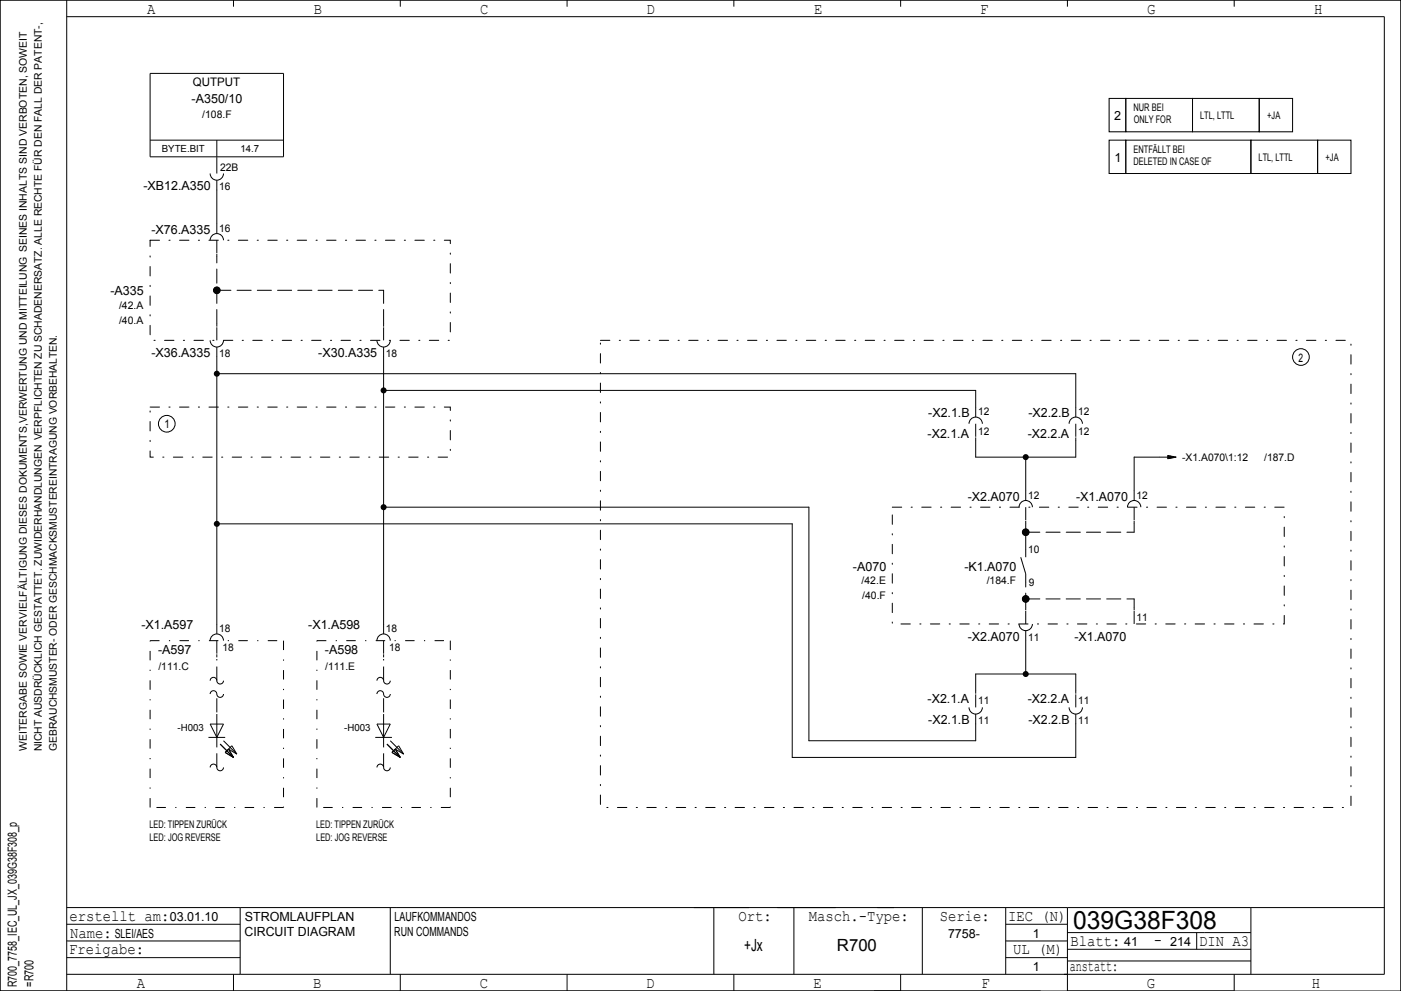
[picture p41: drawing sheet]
<svg xmlns="http://www.w3.org/2000/svg" width="420mm" height="297mm" viewBox="0 0 420 297" stroke-linecap="round" stroke-linejoin="round" font-family="sans-serif">
<defs><g id="words">
<text font-size="7.5" x="321.7" y="278.5">039G38F308</text>
<g font-size="5">
<text x="223.1" y="285">+Jx</text>
<text x="250.9" y="285">R700</text>
</g>
<g font-size="4.7">
<text x="44.1" y="4.2">A</text>
<text x="94" y="4.2">B</text>
<text x="143.9" y="4.2">C</text>
<text x="193.9" y="4.2">D</text>
<text x="244.1" y="4.2">E</text>
<text x="293.8" y="4.2">F</text>
<text x="344" y="4.2">G</text>
<text x="394" y="4.2">H</text>
<text x="20.8" y="276">erstellt am:</text>
<text x="221.3" y="276">Ort:</text>
<text x="242.5" y="276">Masch.­Type:</text>
<text x="281.7" y="276">Serie:</text>
<text x="302.2" y="276">IEC (N)</text>
<text x="21" y="281">Name:</text>
<text x="20.7" y="286">Freigabe:</text>
<text x="303.7" y="286">UL (M)</text>
<text x="320.9" y="283.5">Blatt:</text>
<text x="346" y="283.2">­</text>
<text x="359.5" y="283.5">DIN A3</text>
<text x="320.7" y="291">anstatt:</text>
<text x="41" y="296">A</text>
<text x="93.9" y="296">B</text>
<text x="143.8" y="296">C</text>
<text x="193.7" y="296">D</text>
<text x="243.9" y="296">E</text>
<text x="294.2" y="296">F</text>
<text x="343.8" y="296">G</text>
<text x="393.3" y="296">H</text>
</g>
<g font-size="3.8">
<text x="57.5" y="31">­A350/10</text>
<text x="334" y="36">2</text>
<text x="334.1" y="48.5">1</text>
<text x="43" y="57">­XB12.A350</text>
<text x="45.4" y="70">­X76.A335</text>
<text x="33.1" y="88.5">­A335</text>
<text x="45.4" y="107">­X36.A335</text>
<text x="95.4" y="107">­X30.A335</text>
<text x="278.3" y="125">­X2.1.B</text>
<text x="308.3" y="125">­X2.2.B</text>
<text x="278.1" y="131.3">­X2.1.A</text>
<text x="308.1" y="131.3">­X2.2.A</text>
<text x="290.1" y="150">­X2.A070</text>
<text x="322.6" y="150">­X1.A070</text>
<text x="255.7" y="171">­A070</text>
<text x="289.1" y="171">­K1.A070</text>
<text x="42.4" y="188.5">­X1.A597</text>
<text x="92.4" y="188.5">­X1.A598</text>
<text x="47.4" y="196">­A597</text>
<text x="97.4" y="196">­A598</text>
<text x="290.1" y="192">­X2.A070</text>
<text x="322.1" y="192">­X1.A070</text>
<text x="278.1" y="210.7">­X2.1.A</text>
<text x="308.1" y="210.7">­X2.2.A</text>
<text x="278.3" y="217">­X2.1.B</text>
<text x="308.3" y="217">­X2.2.B</text>
<text x="50.9" y="276">03.01.10</text>
<text x="73.4" y="276">STROMLAUFPLAN</text>
<text x="118.3" y="276">LAUFKOMMANDOS</text>
<text x="34.4" y="281">SLEI/AES</text>
<text x="73.3" y="280.5">CIRCUIT DIAGRAM</text>
<text x="118.2" y="280.5">RUN COMMANDS</text>
<text x="284.2" y="281">7758­</text>
<text x="309.6" y="281">1</text>
<text x="337" y="283.5">41</text>
<text x="350.8" y="283.5">214</text>
<text x="309.6" y="291">1</text>
<text x="5" y="295.8" transform="rotate(-90 5 295.8)">R700_7758_IEC_UL_JX_039G38F308_p</text>
<text x="10" y="295.7" transform="rotate(-90 10 295.7)">=R700</text>
</g>
<g font-size="3.5">
<text x="57.9" y="25.9">QUTPUT</text>
<text x="389.3" y="108.4">2</text>
<text x="49.3" y="128.4">1</text>
</g>
<g font-size="3.1">
<text x="60.7" y="35.4">/108.F</text>
<text x="339.8" y="33.2">NUR BEI</text>
<text x="359.8" y="35.7">LTL, LTTL</text>
<text x="379.9" y="35.7">+JA</text>
<text x="339.9" y="37">ONLY FOR</text>
<text x="339.8" y="45.8">ENTFÄLLT BEI</text>
<text x="66" y="51.2">22B</text>
<text x="339.8" y="49.5">DELETED IN CASE OF</text>
<text x="377.3" y="48.3">LTL, LTTL</text>
<text x="397.4" y="48.3">+JA</text>
<text x="65.7" y="57">16</text>
<text x="65.7" y="69.5">16</text>
<text x="35.7" y="92.6">/42.A</text>
<text x="35.7" y="97">/40.A</text>
<text x="65.7" y="107">18</text>
<text x="115.7" y="107">18</text>
<text x="293.2" y="124.5">12</text>
<text x="323.2" y="124.5">12</text>
<text x="293.2" y="130.5">12</text>
<text x="323.2" y="130.5">12</text>
<text x="354.4" y="138.3">­X1.A070\1:12</text>
<text x="379" y="138.3">/187.D</text>
<text x="308.2" y="149.5">12</text>
<text x="340.7" y="149.5">12</text>
<text x="308.2" y="165.8">10</text>
<text x="258.3" y="175.1">/42.E</text>
<text x="258.5" y="179.5">/40.F</text>
<text x="295.8" y="175.1">/184.F</text>
<text x="308.4" y="175.7">9</text>
<text x="340.7" y="186">11</text>
<text x="65.7" y="189.5">18</text>
<text x="115.7" y="189.5">18</text>
<text x="66.7" y="195">18</text>
<text x="116.7" y="195">18</text>
<text x="308.2" y="192">11</text>
<text x="47.5" y="200.8">/111.C</text>
<text x="97.5" y="200.8">/111.E</text>
<text x="293.2" y="211">11</text>
<text x="323.2" y="211">11</text>
<text x="293.2" y="217">11</text>
<text x="323.2" y="217">11</text>
<text x="8" y="225" transform="rotate(-90 8 225)">WEITERGABE SOWIE VERVIELFÄLTIGUNG DIESES DOKUMENTS,VERWERTUNG UND MITTEILUNG SEINES INHALTS SIND VERBOTEN, SOWEIT</text>
<text x="12.5" y="225.2" transform="rotate(-90 12.5 225.2)">NICHT AUSDRÜCKLICH GESTATTET. ZUWIDERHANDLUNGEN VERPFLICHTEN ZU SCHADENERSATZ. ALLE RECHTE FÜR DEN FALL DER PATENT­,</text>
<text x="17" y="225.1" transform="rotate(-90 17 225.1)">GEBRAUCHSMUSTER­ ODER GESCHMACKSMUSTEREINTRAGUNG VORBEHALTEN.</text>
<text x="44.8" y="248.2">LED: TIPPEN ZURÜCK</text>
<text x="94.8" y="248.2">LED: TIPPEN ZURÜCK</text>
<text x="44.8" y="252">LED: JOG REVERSE</text>
<text x="94.8" y="252">LED: JOG REVERSE</text>
</g>
<g font-size="2.9">
<text x="48.5" y="45.7">BYTE.BIT</text>
<text x="72.1" y="45.7">14.7</text>
<text x="53.2" y="219">­H003</text>
<text x="103.2" y="219">­H003</text>
</g>
</g></defs>
<path d="M45 72h90v30h-90zM180 102h225v140h-225zM45 122h90v15h-90zM267.5 152h117.5v35h-117.5z" fill="none" stroke="#000" stroke-width=".3" stroke-dasharray="2.8 2.8 .4 2.8"/>
<path d="M65 97v-20M65 87h50M115 97v-10M307.5 159.5h32.5M340 159.5v-2.5M307.5 164.5v-7.5M307.5 179.5h32.5M307.5 182v-7.5M340 182v-2.5" fill="none" stroke="#000" stroke-width=".3" stroke-dasharray="4.2 1.8"/>
<g fill="none" stroke="#000" stroke-width=".3">
<path d="M0 0h420v297h-420zM20 0v297M20 5h395v287h-395M70 0v2M120 0v2M170 0v2M220 0v2M270 0v2M320 0v2M370 0v2M45 22h40v25h-40zM332.5 29.5h5v10h-5z"/>
<path d="M337.5 29.5h20v10h-20zM357.5 29.5h20v10h-20zM377.5 29.5h10v10h-10zM45 42h40M63 52a2 2 0 0 0 2 2 2 2 0 0 0 2-2M65 42v5M65 47.1v4.9M65 54v16M332.5 42h5v10h-5zM337.5 42h37.5v10h-37.5zM375 42h20v10h-20zM395 42h10v10h-10z"/>
<path d="M63 72a2 2 0 0 1 2-2 2 2 0 0 1 2 2M65 72v3.9M65 76.1v.9M65 97v.9M65 98.1v3.9M115 97v.9M115 98.1v3.9M63 102a2 2 0 0 0 2 2 2 2 0 0 0 2-2M65 104v86M65 112h257.5v13M113 102a2 2 0 0 0 2 2 2 2 0 0 0 2-2M115 104v86"/>
<path d="M115 117h177.5v8M290.5 127a2 2 0 0 1 2-2 2 2 0 0 1 2 2M292.5 127v3.9M292.5 131.1v5.9h30v-5.9M307.5 137v13M320.5 127a2 2 0 0 1 2-2 2 2 0 0 1 2 2M322.5 127v3.9M350 137.4h.4M350 137.3h1M350 137.2h1.5M350 137.1h2M350 136.9h1.9"/>
<path d="M350 136.8h1.5M350 136.7h1M350 136.6h.4M350 136.5l2.6 .5M352.6 137h-12.6v13M352.6 137l-2.6 .5M65 157h172.5v70h85v-13M115 152h127.5v70h50v-8M305.5 152a2 2 0 0 1 2-2 2 2 0 0 1 2 2M307.5 152v3.9M307.5 156.1v.9M338 152a2 2 0 0 1 2-2 2 2 0 0 1 2 2"/>
<path d="M340 152v3.9M340 156.1v.9M306 167l1.5 5v2.5M307.5 164.5v2.5M63 192a2 2 0 0 1 2-2 2 2 0 0 1 2 2M65 192v3.9M65 196.1v.9M113 192a2 2 0 0 1 2-2 2 2 0 0 1 2 2M115 192v3.9M115 196.1v.9M305.5 187a2 2 0 0 0 2 2 2 2 0 0 0 2-2M307.5 182v.9"/>
<path d="M307.5 183.1v3.9M307.5 189v13M340 182v.9M340 183.1v3.9M63 204a1.07 1.07 0 0 1 1.3-1 1.07 1.07 0 0 1 .8 1.4 1 1 0 0 0 1.1 .6 1 1 0 0 0 .8-1M63 208a1.07 1.07 0 0 1 1.3-1 1.07 1.07 0 0 1 .8 1.4 1 1 0 0 0 1.1 .6 1 1 0 0 0 .8-1M63 217h4l-2 4zM65 214v10M113 204a1.07 1.07 0 0 1 1.3-1 1.07 1.07 0 0 1 .8 1.4 1 1 0 0 0 1.1 .6 1 1 0 0 0 .8-1M113 208a1.07 1.07 0 0 1 1.3-1 1.07 1.07 0 0 1 .8 1.4 1 1 0 0 0 1.1 .6 1 1 0 0 0 .8-1M113 217h4l-2 4zM115 214v10"/>
<path d="M290.5 212a2 2 0 0 0 2 2 2 2 0 0 0 2-2M292.5 207.9v-5.9h30v5.9M292.5 208.1v3.9M320.5 212a2 2 0 0 0 2 2 2 2 0 0 0 2-2M322.5 208.1v3.9M62.5 221h5M63 230a1.07 1.07 0 0 1 1.3-1 1.07 1.07 0 0 1 .8 1.4 1 1 0 0 0 1.1 .6 1 1 0 0 0 .8-1M66 223l4 4M67 222l4 4M71 226l-1.5-2.5-2 2 2.5 1.5M71 226l-2.5-1.5 1.5 2.5M112.5 221h5"/>
<path d="M113 230a1.07 1.07 0 0 1 1.3-1 1.07 1.07 0 0 1 .8 1.4 1 1 0 0 0 1.1 .6 1 1 0 0 0 .8-1M116 223l4 4M117 222l4 4M121 226l-1.5-2.5-2 2 2.5 1.5M121 226l-2.5-1.5 1.5 2.5M20 277h52M20 272h395M72 272v20M117 272v20M214 272v20M238 272v20M276.5 272v20"/>
<path d="M301.5 272v20M301.5 277h18.5M320 272v25h50v-5M320 279.5h55M358.7 279.5v5M375 272v20M20 287h52M20 282h52M70 292v5M120 292v5M170 292v5M220 292v5"/>
<path d="M270 292v5M301.5 287h18.5M301.5 282h18.5M312 297h-312v-297h420v297M320 284.5h55M320 288h55"/>
<circle cx="65" cy="87" r="1"/>
<circle cx="65" cy="87" r=".9"/>
<circle cx="65" cy="87" r=".7"/>
<circle cx="65" cy="87" r=".5"/>
<circle cx="65" cy="87" r=".8"/>
<circle cx="65" cy="87" r=".4"/>
<circle cx="65" cy="87" r=".6"/>
<circle cx="65" cy="87" r=".3"/>
<circle cx="65" cy="87" r=".1"/>
<circle cx="65" cy="87" r=".2"/>
<circle cx="390" cy="107" r="2.5"/>
<circle cx="50" cy="127" r="2.5"/>
<circle cx="307.5" cy="159.5" r=".9"/>
<circle cx="307.5" cy="159.5" r="1"/>
<circle cx="307.5" cy="159.5" r=".6"/>
<circle cx="307.5" cy="159.5" r=".7"/>
<circle cx="307.5" cy="159.5" r=".3"/>
<circle cx="307.5" cy="159.5" r=".4"/>
<circle cx="307.5" cy="159.5" r=".8"/>
<circle cx="307.5" cy="159.5" r=".5"/>
<circle cx="307.5" cy="159.5" r=".1"/>
<circle cx="307.5" cy="159.5" r=".2"/>
<circle cx="307.5" cy="179.5" r="1"/>
<circle cx="307.5" cy="179.5" r=".9"/>
<circle cx="307.5" cy="179.5" r=".6"/>
<circle cx="307.5" cy="179.5" r=".8"/>
<circle cx="307.5" cy="179.5" r=".5"/>
<circle cx="307.5" cy="179.5" r=".7"/>
<circle cx="307.5" cy="179.5" r=".3"/>
<circle cx="307.5" cy="179.5" r=".4"/>
<circle cx="307.5" cy="179.5" r=".1"/>
<circle cx="307.5" cy="179.5" r=".2"/>
</g>
<path d="M65 213.5v-5.5M65 204v-6.5M115 213.5v-5.5M115 204v-6.5M65 230v-5.5M115 230v-5.5" fill="none" stroke="#000" stroke-width=".3" stroke-dasharray="4.2 1.8" stroke-linecap="butt"/>
<path d="M45 192h40M85 192v50M95 192h40M135 192v50M45 242v-50M85 242h-40M95 242v-50M135 242h-40" fill="none" stroke="#000" stroke-width=".3" stroke-dasharray="2.8 2.8 .4 2.8" stroke-linecap="butt"/>
<g fill="#000">
<circle cx="65" cy="112" r=".9"/>
<circle cx="115" cy="117" r=".9"/>
<circle cx="307.5" cy="137" r=".9"/>
<circle cx="65" cy="157" r=".9"/>
<circle cx="115" cy="152" r=".9"/>
<circle cx="307.5" cy="202" r=".9"/>
</g>
<use href="#words"/>
</svg>
